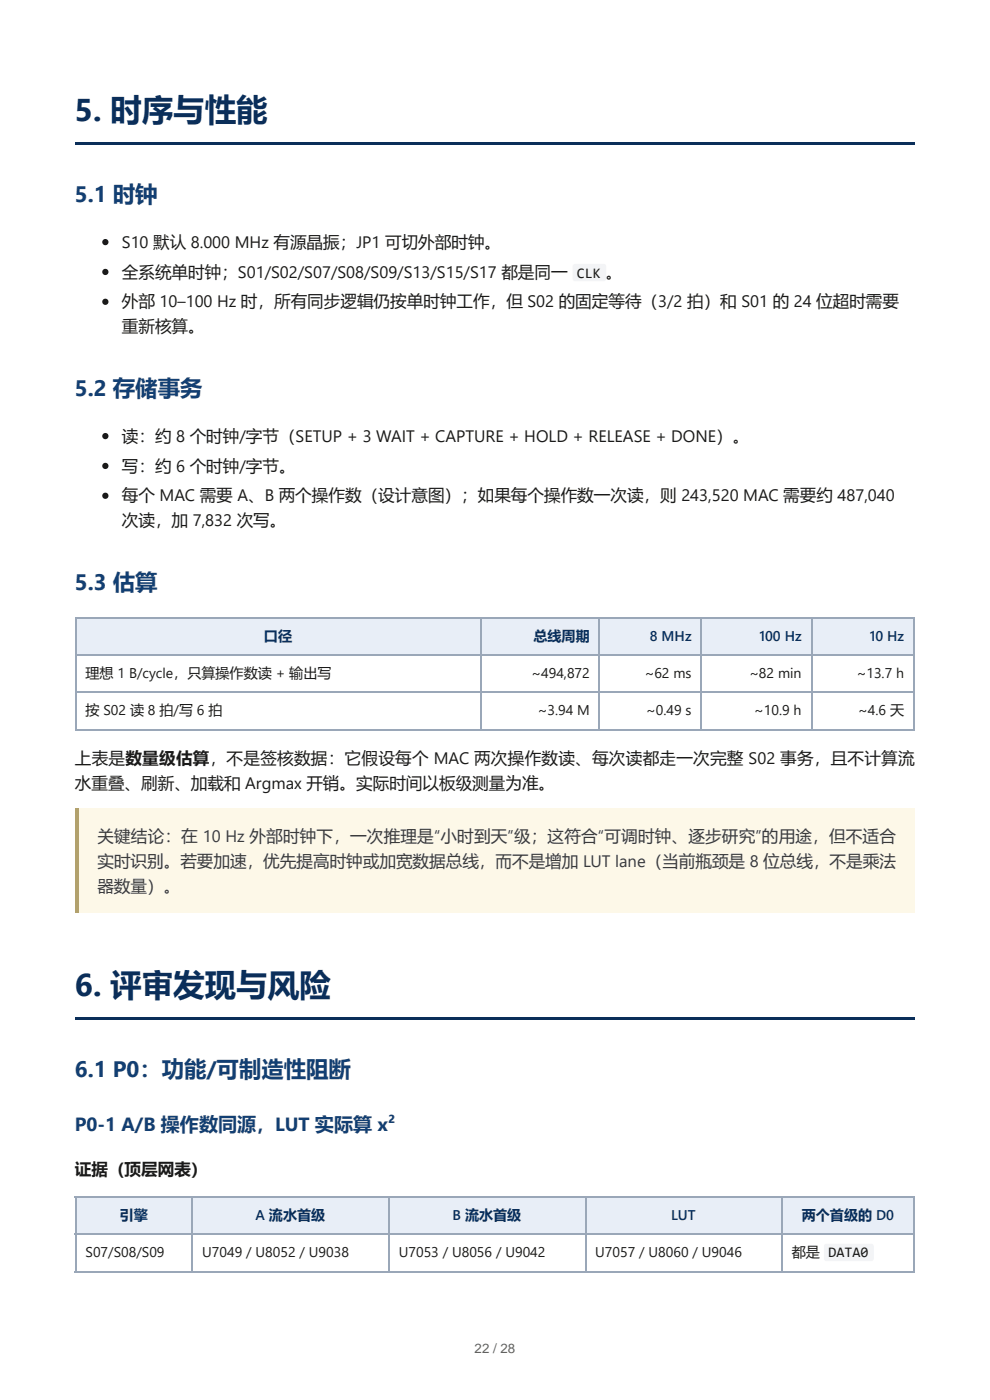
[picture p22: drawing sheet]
<svg xmlns="http://www.w3.org/2000/svg" width="210mm" height="297mm" viewBox="0 0 210 297" stroke-linecap="round" stroke-linejoin="round" font-family="sans-serif">
<defs><g id="words">
<g font-size="6.7" fill="#0b2e59">
<text x="15.9" y="25.6">5. 时序与性能</text>
<text x="15.9" y="211.4">6. 评审发现与风险</text>
</g>
<g font-size="4.7" fill="#123f73">
<text x="15.9" y="42.8">5.1 时钟</text>
<text x="15.9" y="83.9">5.2 存储事务</text>
<text x="15.9" y="125.1">5.3 估算</text>
<text x="15.9" y="228.5">6.1 P0：功能/可制造性阻断</text>
</g>
<text font-size="4" fill="#123f73" x="15.9" y="239.9">P0‑1 A/B 操作数同源，LUT 实际算 x²</text>
<g font-size="3.5" fill="#1a1a1a">
<text x="25.8" y="52.5">S10 默认 8.000 MHz 有源晶振；JP1 可切外部时钟。</text>
<text x="25.8" y="58.9">全系统单时钟；S01/S02/S07/S08/S09/S13/S15/S17 都是同一</text>
<text x="128.4" y="58.9">。</text>
<text x="25.8" y="65.2">外部 10–100 Hz 时，所有同步逻辑仍按单时钟工作，但 S02 的固定等待（3/2 拍）和 S01 的 24 位超时需要</text>
<text x="25.8" y="70.5">重新核算。</text>
<text x="25.8" y="93.7">读：约 8 个时钟/字节（SETUP + 3 WAIT + CAPTURE + HOLD + RELEASE + DONE）。</text>
<text x="25.8" y="100">写：约 6 个时钟/字节。</text>
<text x="25.8" y="106.4">每个 MAC 需要 A、B 两个操作数（设计意图）；如果每个操作数一次读，则 243,520 MAC 需要约 487,040</text>
<text x="25.8" y="111.6">次读，加 7,832 次写。</text>
<text x="15.9" y="162">上表是数量级估算，不是签核数据：它假设每个 MAC 两次操作数读、每次读都走一次完整 S02 事务，且不计算流</text>
<text x="15.9" y="167.3">水重叠、刷新、加载和 Argmax 开销。实际时间以板级测量为准。</text>
<text x="15.9" y="249.3">证据（顶层网表）</text>
</g>
<g font-size="3.5" fill="#3a3a3a">
<text x="20.7" y="178.6">关键结论：在 10 Hz 外部时钟下，一次推理是“小时到天”级；这符合“可调时钟、逐步研究”的用途，但不适合</text>
<text x="20.7" y="183.9">实时识别。若要加速，优先提高时钟或加宽数据总线，而不是增加 LUT lane（当前瓶颈是 8 位总线，不是乘法</text>
<text x="20.7" y="189.2">器数量）。</text>
</g>
<g font-size="3.1" fill="#1a1a1a">
<text x="122.3" y="58.9">CLK</text>
<text x="175.7" y="266.8">DATA0</text>
</g>
<g font-size="3" fill="#0b2e59">
<text x="56" y="135.9">口径</text>
<text x="113.1" y="135.9">总线周期</text>
<text x="137.8" y="135.9">8 MHz</text>
<text x="161" y="135.9">100 Hz</text>
<text x="184.4" y="135.9">10 Hz</text>
<text x="25.4" y="258.8">引擎</text>
<text x="54.2" y="258.8">A 流水首级</text>
<text x="96" y="258.8">B 流水首级</text>
<text x="142.3" y="258.8">LUT</text>
<text x="170" y="258.8">两个首级的 D0</text>
</g>
<g font-size="3" fill="#1a1a1a">
<text x="18.1" y="143.8">理想 1 B/cycle，只算操作数读 + 输出写</text>
<text x="112.7" y="143.8">~494,872</text>
<text x="136.7" y="143.8">~62 ms</text>
<text x="158.9" y="143.8">~82 min</text>
<text x="181.7" y="143.8">~13.7 h</text>
<text x="18.1" y="151.7">按 S02 读 8 拍/写 6 拍</text>
<text x="114" y="151.7">~3.94 M</text>
<text x="137" y="151.7">~0.49 s</text>
<text x="159.9" y="151.7">~10.9 h</text>
<text x="182" y="151.7">~4.6 天</text>
<text x="18.1" y="266.8">S07/S08/S09</text>
<text x="42.9" y="266.8">U7049 / U8052 / U9038</text>
<text x="84.5" y="266.8">U7053 / U8056 / U9042</text>
<text x="126.2" y="266.8">U7057 / U8060 / U9046</text>
<text x="167.9" y="266.8">都是</text>
</g>
<text font-size="2.8" fill="#616161" x="100.6" y="287.1">22 / 28</text>
</g></defs>
<path d="M15.9 30.1h178v.6h-178z" fill="#0b2e59"/>
<g fill="#e8eef7">
<path d="M16.1 131.2h85.8v7.9h-85.8z"/>
<path d="M101.9 131.2h25.3v7.9h-25.3z"/>
<path d="M127.2 131.2h21.6v7.9h-21.6z"/>
<path d="M148.8 131.2h23.2v7.9h-23.2z"/>
<path d="M172 131.2h21.9v7.9h-21.9z"/>
</g>
<path d="M15.9 131h178M15.9 138.9h178M16 130.9v24M102 130.9v24M127.1 130.9v24M148.7 130.9v24M172.2 130.9v24M15.9 146.9h178M15.9 154.8h178" fill="none" stroke="#9aa7b8" stroke-width=".26"/>
<path d="M193.8 130.9v24" fill="none" stroke="#9aa7b8" stroke-width=".25"/>
<path d="M15.9 171.5h178v22.2h-178z" fill="#fdf8e8"/>
<path d="M15.9 171.5h.8v22.2h-.8z" fill="#c9a227"/>
<path d="M15.9 215.8h178v.6h-178z" fill="#0b2e59"/>
<g fill="#e8eef7">
<path d="M16.1 253.8h24.6v7.9h-24.6z"/>
<path d="M40.7 253.8h41.7v7.9h-41.7z"/>
<path d="M82.4 253.8h41.6v7.9h-41.6z"/>
<path d="M124 253.8h41.7v7.9h-41.7z"/>
<path d="M165.7 253.8h28.2v7.9h-28.2z"/>
</g>
<path d="M15.9 254h178M16 253.8v16.1M40.8 253.8v16.1M82.5 253.8v16.1M124.2 253.8v16.1M165.8 253.8v16.1M15.9 261.9h178M15.9 269.8h178" fill="none" stroke="#9aa7b8" stroke-width=".26"/>
<path d="M193.8 253.8v16.1" fill="none" stroke="#9aa7b8" stroke-width=".25"/>
<g fill="#1a1a1a">
<circle cx="22.3" cy="51.4" r=".66"/>
<circle cx="22.3" cy="57.7" r=".66"/>
</g>
<path d="M121.6 56.1l.3-.1h6.3l.3 .5v2.8l-.5 .4-6.3-.1-.3-.5v-2.6z" fill="#f2f4f7"/>
<g fill="#1a1a1a">
<circle cx="22.3" cy="64" r=".66"/>
<circle cx="22.3" cy="92.5" r=".66"/>
<circle cx="22.3" cy="98.8" r=".66"/>
<circle cx="22.3" cy="105.2" r=".66"/>
</g>
<path d="M174.8 264l.4-.1h9.6l.4 .4v2.8l-.2 .4-.3 .1-9.6-.1-.3-.1-.1-.4v-2.6z" fill="#f2f4f7"/>
<use href="#words"/>
</svg>
